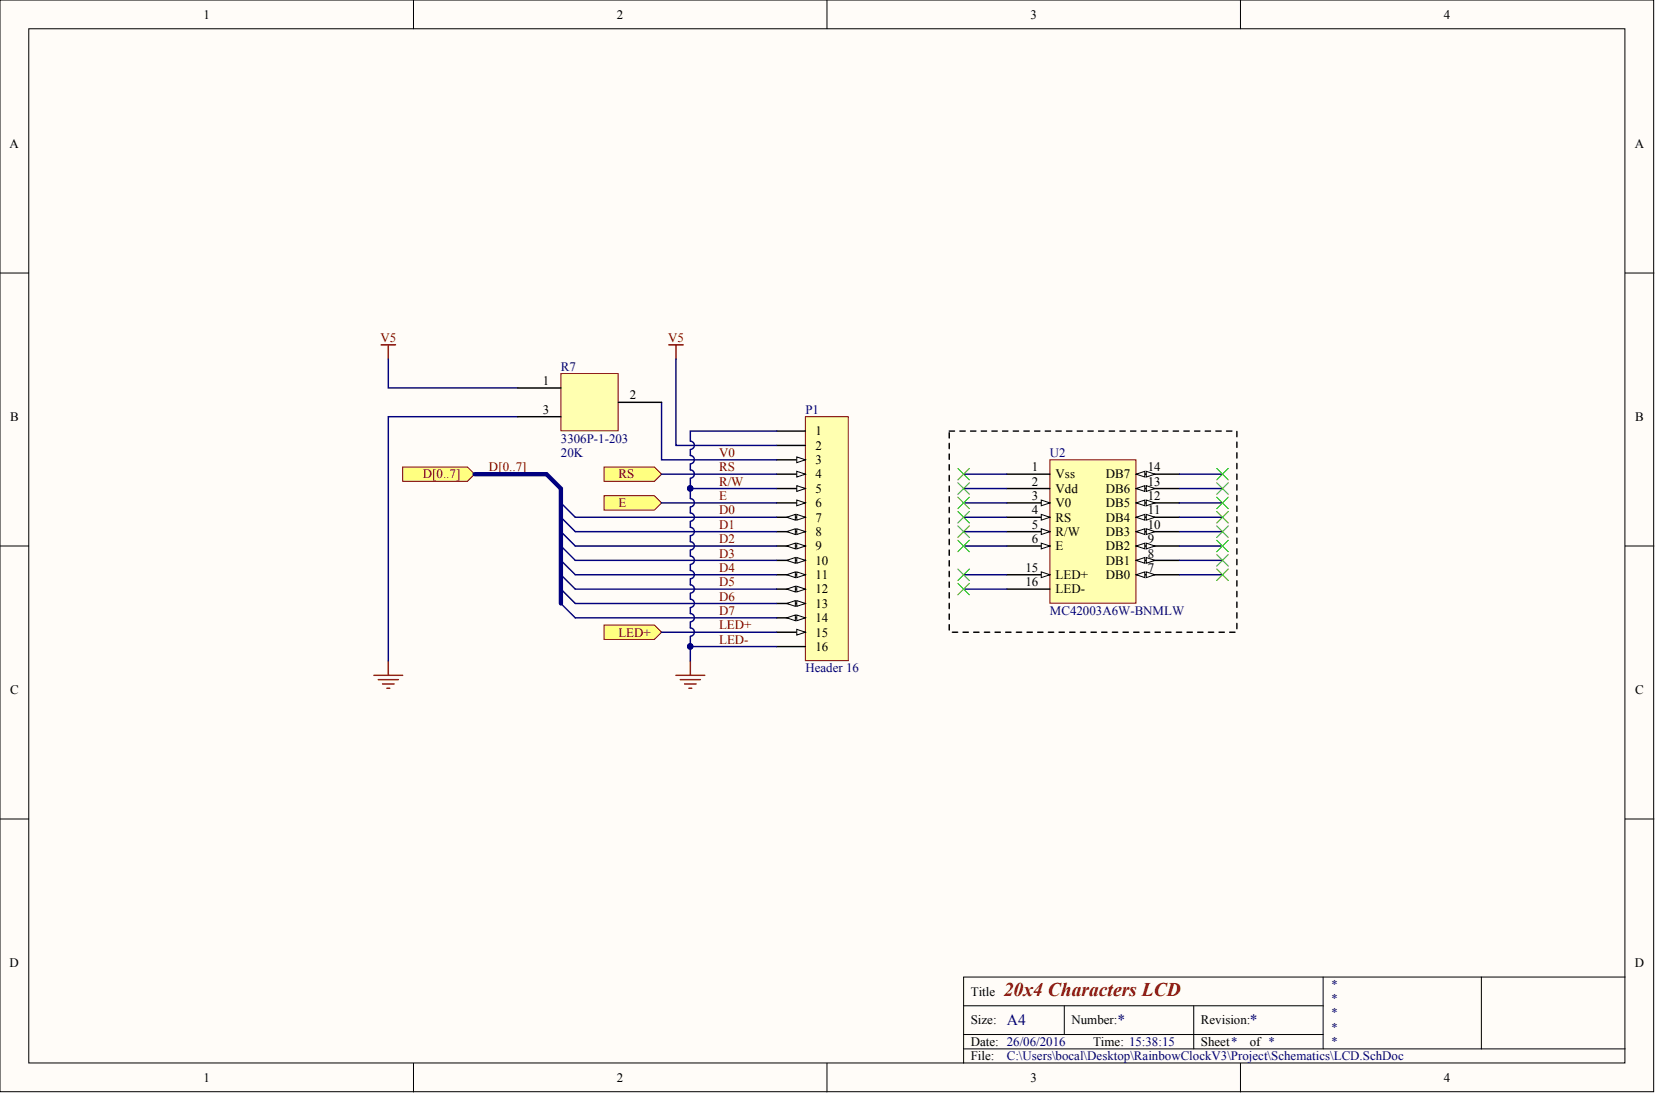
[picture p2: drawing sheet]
<svg xmlns="http://www.w3.org/2000/svg" width="292mm" height="193mm" viewBox="0 0 292 193" stroke-linecap="round" stroke-linejoin="round" font-family="sans-serif">
<defs><g id="words">
<text font-size="3.4" fill="#800000" x="177.1" y="175.6">20x4 Characters LCD</text>
<g font-size="2.7" fill="#000080">
<text x="177.6" y="180.9">A4</text>
<text x="197.1" y="180.9">*</text>
<text x="220.5" y="180.9">*</text>
</g>
<g font-size="2.3">
<text x="35.9" y="3.3">1</text>
<text x="108.8" y="3.3">2</text>
<text x="181.8" y="3.3">3</text>
<text x="254.7" y="3.3">4</text>
<text x="1.7" y="26.1">A</text>
<text x="288.4" y="26.1">A</text>
<text x="95.8" y="67.9">1</text>
<text x="111.1" y="70.5">2</text>
<text x="1.8" y="74.3">B</text>
<text x="95.8" y="73">3</text>
<text x="143.8" y="76.8">1</text>
<text x="288.4" y="74.3">B</text>
<text x="143.8" y="79.3">2</text>
<text x="143.8" y="81.9">3</text>
<text x="182" y="83.1">1</text>
<text x="202.4" y="83.1">14</text>
<text x="143.8" y="84.4">4</text>
<text x="143.8" y="86.9">5</text>
<text x="143.8" y="89.5">6</text>
<text x="182" y="85.7">2</text>
<text x="182" y="88.2">3</text>
<text x="186.2" y="84.4">Vss</text>
<text x="186.2" y="86.9">Vdd</text>
<text x="186.2" y="89.5">V0</text>
<text x="195.1" y="89.5">DB5</text>
<text x="195.1" y="86.9">DB6</text>
<text x="195.1" y="84.4">DB7</text>
<text x="202.4" y="88.2">12</text>
<text x="202.4" y="85.7">13</text>
<text x="143.8" y="92">7</text>
<text x="143.8" y="94.5">8</text>
<text x="182" y="90.7">4</text>
<text x="182" y="93.3">5</text>
<text x="182" y="95.8">6</text>
<text x="186.2" y="92">RS</text>
<text x="186.2" y="94.5">R/W</text>
<text x="195.1" y="94.5">DB3</text>
<text x="195.1" y="92">DB4</text>
<text x="202.4" y="95.8">9</text>
<text x="202.4" y="93.3">10</text>
<text x="202.4" y="90.7">11</text>
<text x="143.8" y="97.1">9</text>
<text x="143.8" y="99.6">10</text>
<text x="180.9" y="100.9">15</text>
<text x="186.2" y="97.1">E</text>
<text x="195.1" y="99.6">DB1</text>
<text x="195.1" y="97.1">DB2</text>
<text x="202.4" y="100.9">7</text>
<text x="202.4" y="98.3">8</text>
<text x="143.8" y="102.1">11</text>
<text x="143.8" y="104.7">12</text>
<text x="143.8" y="107.2">13</text>
<text x="180.9" y="103.4">16</text>
<text x="186.2" y="102.1">LED+</text>
<text x="186.2" y="104.7">LED-</text>
<text x="195.1" y="102.1">DB0</text>
<text x="143.8" y="109.7">14</text>
<text x="143.8" y="112.3">15</text>
<text x="143.8" y="114.8">16</text>
<text x="1.8" y="122.4">C</text>
<text x="288.4" y="122.4">C</text>
<text x="1.7" y="170.6">D</text>
<text x="288.4" y="170.6">D</text>
<text x="171.2" y="175.6">Title</text>
<text x="171.2" y="180.7">Size:</text>
<text x="171.2" y="184.5">Date: 26/06/2016</text>
<text x="189" y="180.7">Number:</text>
<text x="192.8" y="184.5">Time: 15:38:15</text>
<text x="211.8" y="180.7">Revision:</text>
<text x="211.8" y="184.5">Sheet*</text>
<text x="220.5" y="184.5">of *</text>
<text x="35.9" y="190.8">1</text>
<text x="108.8" y="190.8">2</text>
<text x="171.2" y="187">File:</text>
<text x="181.8" y="190.8">3</text>
<text x="254.7" y="190.8">4</text>
</g>
<g font-size="2.3" fill="#800000">
<text x="67.1" y="60.3">V5</text>
<text x="117.8" y="60.3">V5</text>
<text x="86.3" y="83.1">D[0..7]</text>
<text x="126.8" y="80.6">V0</text>
<text x="126.8" y="83.1">RS</text>
<text x="74.6" y="84.4">D[0..7]</text>
<text x="109.1" y="84.4">RS</text>
<text x="109.1" y="89.5">E</text>
<text x="126.8" y="88.2">E</text>
<text x="126.8" y="85.7">R/W</text>
<text x="126.8" y="90.7">D0</text>
<text x="126.8" y="93.3">D1</text>
<text x="126.8" y="95.8">D2</text>
<text x="126.8" y="98.3">D3</text>
<text x="126.8" y="100.9">D4</text>
<text x="126.8" y="103.4">D5</text>
<text x="126.8" y="105.9">D6</text>
<text x="109.1" y="112.3">LED+</text>
<text x="126.8" y="108.5">D7</text>
<text x="126.8" y="111">LED+</text>
<text x="126.8" y="113.5">LED-</text>
</g>
<g font-size="2.3" fill="#000080">
<text x="98.9" y="65.4">R7</text>
<text x="142.1" y="73">P1</text>
<text x="98.9" y="80.6">20K</text>
<text x="98.9" y="78.1">3306P-1-203</text>
<text x="185.2" y="80.6">U2</text>
<text x="185.2" y="108.5">MC42003A6W-BNMLW</text>
<text x="142.1" y="118.6">Header 16</text>
<text x="234.7" y="174.4">*</text>
<text x="234.7" y="176.9">*</text>
<text x="234.7" y="179.4">*</text>
<text x="234.7" y="182">*</text>
<text x="234.7" y="184.5">*</text>
<text x="177.6" y="187">C:\Users\bocal\Desktop\RainbowClockV3\Project\Schematics\LCD.SchDoc</text>
</g>
</g></defs>
<g fill="#fffcf8" stroke="#000" stroke-width=".18">
<path d="M0 0h291.7v192.6h-291.7z"/>
<path d="M5.1 5.1h281.5v182.4h-281.5z"/>
</g>
<g fill="none" stroke="#000" stroke-width=".18">
<path d="M72.9 0v5.1M145.9 0v5.1M218.8 0v5.1M0 48.2h5.1M286.7 48.2h5M0 96.3h5.1M286.7 96.3h5M0 144.5h5.1M286.7 144.5h5M170 177.4h63.4M187.7 177.4v5.1M210.6 177.4v7.6"/>
<path d="M233.4 172.3v12.7M261.3 172.3h-91.3v15.2M286.7 172.3h-25.4v12.7M72.9 187.5v5.1M145.9 187.5v5.1M170 185h116.7M170 182.5h63.4M218.8 187.5v5.1"/>
</g>
<path d="M142.1 73.5h7.5v43h-7.5z" fill="#ffffb0" stroke="#800000" stroke-width=".18"/>
<path d="M137 76h5.1M137 78.6h5.1M137 81.1h5.1" fill="none" stroke="#000" stroke-width=".25"/>
<path d="M140.5 80.6l1.6 .5-1.6 .5z" fill="#fffcf8" stroke="#000" stroke-width=".18"/>
<path d="M137 83.6h5.1" fill="none" stroke="#000" stroke-width=".25"/>
<path d="M140.5 83.1l1.6 .5-1.6 .5z" fill="#fffcf8" stroke="#000" stroke-width=".18"/>
<path d="M137 86.2h5.1" fill="none" stroke="#000" stroke-width=".25"/>
<path d="M140.5 85.7l1.6 .5-1.6 .5z" fill="#fffcf8" stroke="#000" stroke-width=".18"/>
<path d="M137 88.7h5.1" fill="none" stroke="#000" stroke-width=".25"/>
<path d="M140.5 88.2l1.6 .5-1.6 .5z" fill="#fffcf8" stroke="#000" stroke-width=".18"/>
<path d="M137 91.2h5.1" fill="none" stroke="#000" stroke-width=".25"/>
<g fill="#fffcf8" stroke="#000" stroke-width=".18">
<path d="M140.5 90.7l1.6 .5-1.6 .5z"/>
<path d="M138.8 91.2l1.5-.5v1z"/>
</g>
<path d="M137 93.8h5.1" fill="none" stroke="#000" stroke-width=".25"/>
<g fill="#fffcf8" stroke="#000" stroke-width=".18">
<path d="M140.5 93.3l1.6 .5-1.6 .5z"/>
<path d="M138.8 93.8l1.5-.5v1z"/>
</g>
<path d="M137 96.3h5.1" fill="none" stroke="#000" stroke-width=".25"/>
<g fill="#fffcf8" stroke="#000" stroke-width=".18">
<path d="M140.5 95.8l1.6 .5-1.6 .5z"/>
<path d="M138.8 96.3l1.5-.5v1z"/>
</g>
<path d="M137 98.8h5.1" fill="none" stroke="#000" stroke-width=".25"/>
<g fill="#fffcf8" stroke="#000" stroke-width=".18">
<path d="M140.5 98.3l1.6 .5-1.6 .6z"/>
<path d="M138.8 98.8l1.5-.5v1.1z"/>
</g>
<path d="M137 101.4h5.1" fill="none" stroke="#000" stroke-width=".25"/>
<g fill="#fffcf8" stroke="#000" stroke-width=".18">
<path d="M140.5 100.9l1.6 .5-1.6 .5z"/>
<path d="M138.8 101.4l1.5-.5v1z"/>
</g>
<path d="M137 103.9h5.1" fill="none" stroke="#000" stroke-width=".25"/>
<g fill="#fffcf8" stroke="#000" stroke-width=".18">
<path d="M140.5 103.4l1.6 .5-1.6 .5z"/>
<path d="M138.8 103.9l1.5-.5v1z"/>
</g>
<path d="M137 106.4h5.1" fill="none" stroke="#000" stroke-width=".25"/>
<g fill="#fffcf8" stroke="#000" stroke-width=".18">
<path d="M140.5 105.9l1.6 .5-1.6 .6z"/>
<path d="M138.8 106.4l1.5-.5v1.1z"/>
</g>
<path d="M137 109h5.1" fill="none" stroke="#000" stroke-width=".25"/>
<g fill="#fffcf8" stroke="#000" stroke-width=".18">
<path d="M140.5 108.5l1.6 .5-1.6 .5z"/>
<path d="M138.8 109l1.5-.5v1z"/>
</g>
<path d="M137 111.5h5.1" fill="none" stroke="#000" stroke-width=".25"/>
<path d="M140.5 111l1.6 .5-1.6 .5z" fill="#fffcf8" stroke="#000" stroke-width=".18"/>
<path d="M137 114.1h5.1" fill="none" stroke="#000" stroke-width=".25"/>
<path d="M67.2 60.8h2.6M68.5 60.8v2.6M118 60.8h2.5M119.2 60.8v2.6M66 119.1h5M66.7 119.9h3.6M68.5 116.6v2.5M67.5 120.6h2M68.2 121.4h.5" fill="none" stroke="#800000" stroke-width=".25"/>
<g fill="#ffff80" stroke="#800000" stroke-width=".18">
<path d="M106.5 82.4h8.9l1.3 1.2-1.3 1.3h-8.9z" fill-rule="evenodd"/>
<path d="M106.5 87.4h8.9l1.3 1.3-1.3 1.3h-8.9z" fill-rule="evenodd"/>
<path d="M106.5 110.2h8.9l1.3 1.3-1.3 1.3h-8.9z" fill-rule="evenodd"/>
</g>
<path d="M185.2 81.1h15.2v25.3h-15.2z" fill="#ffffb0" stroke="#800000" stroke-width=".18"/>
<path d="M177.6 83.6h7.6M177.6 86.2h7.6M177.6 88.7h7.6" fill="none" stroke="#000" stroke-width=".25"/>
<path d="M183.7 88.2l1.5 .5-1.5 .5z" fill="#fffcf8" stroke="#000" stroke-width=".18"/>
<path d="M177.6 91.2h7.6" fill="none" stroke="#000" stroke-width=".25"/>
<path d="M183.7 90.7l1.5 .5-1.5 .5z" fill="#fffcf8" stroke="#000" stroke-width=".18"/>
<path d="M177.6 93.8h7.6" fill="none" stroke="#000" stroke-width=".25"/>
<path d="M183.7 93.3l1.5 .5-1.5 .5z" fill="#fffcf8" stroke="#000" stroke-width=".18"/>
<path d="M177.6 96.3h7.6" fill="none" stroke="#000" stroke-width=".25"/>
<path d="M183.7 95.8l1.5 .5-1.5 .5z" fill="#fffcf8" stroke="#000" stroke-width=".18"/>
<path d="M200.4 101.4h7.6" fill="none" stroke="#000" stroke-width=".25"/>
<g fill="#fffcf8" stroke="#000" stroke-width=".18">
<path d="M200.4 101.4l1.5-.5v1z"/>
<path d="M202.2 100.9l1.5 .5-1.5 .5z"/>
</g>
<path d="M200.4 98.8h7.6" fill="none" stroke="#000" stroke-width=".25"/>
<g fill="#fffcf8" stroke="#000" stroke-width=".18">
<path d="M200.4 98.8l1.5-.5v1.1z"/>
<path d="M202.2 98.3l1.5 .5-1.5 .6z"/>
</g>
<path d="M200.4 96.3h7.6" fill="none" stroke="#000" stroke-width=".25"/>
<g fill="#fffcf8" stroke="#000" stroke-width=".18">
<path d="M200.4 96.3l1.5-.5v1z"/>
<path d="M202.2 95.8l1.5 .5-1.5 .5z"/>
</g>
<path d="M200.4 93.8h7.6" fill="none" stroke="#000" stroke-width=".25"/>
<g fill="#fffcf8" stroke="#000" stroke-width=".18">
<path d="M200.4 93.8l1.5-.5v1z"/>
<path d="M202.2 93.3l1.5 .5-1.5 .5z"/>
</g>
<path d="M200.4 91.2h7.6" fill="none" stroke="#000" stroke-width=".25"/>
<g fill="#fffcf8" stroke="#000" stroke-width=".18">
<path d="M200.4 91.2l1.5-.5v1z"/>
<path d="M202.2 90.7l1.5 .5-1.5 .5z"/>
</g>
<path d="M200.4 88.7h7.6" fill="none" stroke="#000" stroke-width=".25"/>
<g fill="#fffcf8" stroke="#000" stroke-width=".18">
<path d="M200.4 88.7l1.5-.5v1z"/>
<path d="M202.2 88.2l1.5 .5-1.5 .5z"/>
</g>
<path d="M200.4 86.2h7.6" fill="none" stroke="#000" stroke-width=".25"/>
<g fill="#fffcf8" stroke="#000" stroke-width=".18">
<path d="M200.4 86.2l1.5-.5v1z"/>
<path d="M202.2 85.7l1.5 .5-1.5 .5z"/>
</g>
<path d="M200.4 83.6h7.6" fill="none" stroke="#000" stroke-width=".25"/>
<g fill="#fffcf8" stroke="#000" stroke-width=".18">
<path d="M200.4 83.6l1.5-.5v1z"/>
<path d="M202.2 83.1l1.5 .5-1.5 .5z"/>
</g>
<path d="M177.6 101.4h7.6" fill="none" stroke="#000" stroke-width=".25"/>
<path d="M183.7 100.9l1.5 .5-1.5 .5z" fill="#fffcf8" stroke="#000" stroke-width=".18"/>
<path d="M177.6 103.9h7.6" fill="none" stroke="#000" stroke-width=".25"/>
<path d="M98.9 98.8l2.6 2.6M98.9 96.3l2.6 2.5M98.9 93.8l2.6 2.5M98.9 91.2l2.6 2.6M98.9 88.7l2.6 2.5M98.9 103.9l2.6 2.5M98.9 106.4l2.6 2.6M98.9 101.4l2.6 2.5" fill="none" stroke="#000080" stroke-width=".25"/>
<path d="M71 82.4h11.4l1.3 1.2-1.3 1.3h-11.4z" fill-rule="evenodd" fill="#ffff80" stroke="#800000" stroke-width=".18"/>
<path d="M119.2 119.1h5.1M120 119.9h3.5M121.8 116.6v2.5M120.8 120.6h2M121.5 121.4h.5" fill="none" stroke="#800000" stroke-width=".25"/>
<path d="M167.4 76h50.8v35.5h-50.8v-35.5" fill="none" stroke="#000" stroke-width=".25" stroke-dasharray=".9 .9"/>
<g fill="none" stroke="#000080" stroke-width=".25">
<path d="M68.5 63.4v5h22.8M91.3 73.5h-22.8v43.1M116.7 71v10.1h20.3M119.2 63.4v15.2h17.8M121.8 79.3v1a.73 .73 0 0 1 .7 .8 .73 .73 0 0 1-.7 .7M137 76h-15.2v1.8a.74 .74 0 0 1 .7 .7 .74 .74 0 0 1-.7 .8M101.5 91.2h35.5M101.5 93.8h35.5M101.5 96.3h35.5M101.5 98.8h35.5M116.7 83.6h20.3M116.7 88.7h20.3"/>
<path d="M121.8 81.9v1a.73 .73 0 0 1 .7 .7 .73 .73 0 0 1-.7 .7M121.8 84.4v3.5a.74 .74 0 0 1 .7 .8 .74 .74 0 0 1-.7 .7M121.8 89.5v1a.73 .73 0 0 1 .7 .7 .73 .73 0 0 1-.7 .8M121.8 92v1a.73 .73 0 0 1 .7 .8 .73 .73 0 0 1-.7 .7M121.8 94.5v1.1a.73 .73 0 0 1 .7 .7 .73 .73 0 0 1-.7 .7M121.8 97.1v1a.73 .73 0 0 1 .7 .7 .73 .73 0 0 1-.7 .8M121.8 99.6v1a.73 .73 0 0 1 .7 .8 .73 .73 0 0 1-.7 .7M121.8 86.2h15.2M170 83.6h7.6M170 88.7h7.6M170 91.2h7.6M170 93.8h7.6"/>
<path d="M170 96.3h7.6M170 86.2h7.6M208 83.6h7.6M208 88.7h7.6M208 91.2h7.6M208 93.8h7.6M208 96.3h7.6M208 98.8h7.6M208 86.2h7.6M101.5 101.4h35.5M101.5 103.9h35.5M101.5 106.4h35.5"/>
<path d="M101.5 109h35.5M116.7 111.5h20.3M121.8 102.1v1.1a.73 .73 0 0 1 .7 .7 .73 .73 0 0 1-.7 .7M121.8 104.7v1a.73 .73 0 0 1 .7 .7 .73 .73 0 0 1-.7 .8M121.8 107.2v1a.73 .73 0 0 1 .7 .8 .73 .73 0 0 1-.7 .7M121.8 109.7v1.1a.73 .73 0 0 1 .7 .7 .73 .73 0 0 1-.7 .7M121.8 112.3v1.8h15.2M121.8 114.1v2.5M170 101.4h7.6M170 103.9h7.6M208 101.4h7.6"/>
</g>
<g fill="#000080" stroke="#000080" stroke-width=".18">
<circle cx="121.7" cy="86.1" r=".48"/>
<circle cx="121.7" cy="114" r=".48"/>
</g>
<path d="M83.7 83.6h12.7l2.5 2.6v20.2" fill="none" stroke="#000080" stroke-width=".76"/>
<path d="M98.9 65.9h10.1v10.1h-10.1z" fill="#ffffb0" stroke="#800000" stroke-width=".18"/>
<path d="M91.3 68.4h7.6M91.3 73.5h7.6M109.1 71h7.6" fill="none" stroke="#000" stroke-width=".25"/>
<g fill="none" stroke="#00bf00" stroke-width=".18">
<path d="M169 82.6l2 2.1M169 85.2l2 2M169 87.7l2 2M169 90.2l2 2.1M169 92.8l2 2M169 95.3l2 2M171 82.6l-2 2.1M171 85.2l-2 2M171 87.7l-2 2M171 90.2l-2 2.1M171 92.8l-2 2M171 95.3l-2 2"/>
<path d="M214.6 97.8l2 2.1M214.6 95.3l2 2M214.6 92.8l2 2M214.6 90.2l2 2.1M214.6 87.7l2 2M214.6 85.2l2 2M214.6 82.6l2 2.1M216.6 97.8l-2 2.1M216.6 95.3l-2 2M216.6 92.8l-2 2M216.6 90.2l-2 2.1M216.6 87.7l-2 2"/>
<path d="M216.6 85.2l-2 2M216.6 82.6l-2 2.1M169 100.4l2 2M169 102.9l2 2M171 100.4l-2 2M171 102.9l-2 2M214.6 100.4l2 2M216.6 100.4l-2 2"/>
</g>
<use href="#words"/>
</svg>
